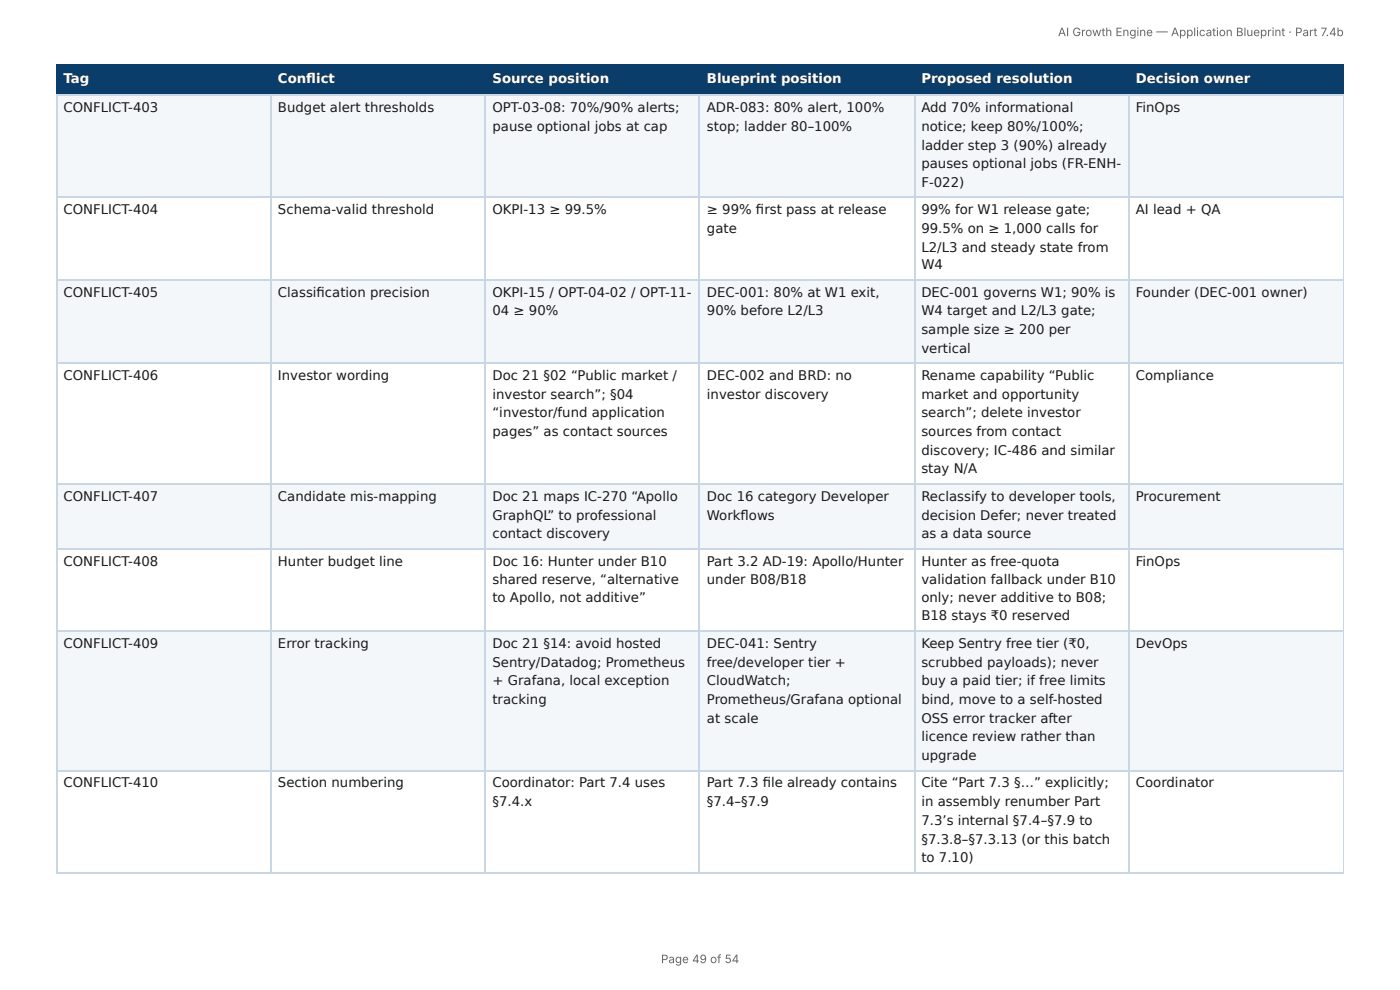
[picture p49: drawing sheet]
<svg xmlns="http://www.w3.org/2000/svg" width="297mm" height="210mm" viewBox="0 0 297 210" stroke-linecap="round" stroke-linejoin="round" font-family="sans-serif">
<defs><g id="words">
<g font-size="2.8" fill="#fff">
<text x="13.5" y="17.7">Tag</text>
<text x="59" y="17.7">Confl ict</text>
<text x="104.6" y="17.7">Source position</text>
<text x="150.1" y="17.7">Blueprint position</text>
<text x="195.7" y="17.7">Proposed resolution</text>
<text x="241.2" y="17.7">Decision owner</text>
</g>
<g font-size="2.8" fill="#1a1a1a">
<text x="13.5" y="23.8">CONFLICT-403</text>
<text x="59" y="23.8">Budget alert thresholds</text>
<text x="104.6" y="23.8">OPT-03-08: 70%/90% alerts;</text>
<text x="150.1" y="23.8">ADR-083: 80% alert, 100%</text>
<text x="195.7" y="23.8">Add 70% informational</text>
<text x="241.2" y="23.8">FinOps</text>
<text x="104.6" y="27.8">pause optional jobs at cap</text>
<text x="150.1" y="27.8">stop; ladder 80–100%</text>
<text x="195.7" y="27.8">notice; keep 80%/100%;</text>
<text x="195.7" y="31.8">ladder step 3 (90%) already</text>
<text x="195.7" y="35.7">pauses optional jobs (FR-ENH-</text>
<text x="195.7" y="39.7">F-022)</text>
<text x="13.5" y="45.5">CONFLICT-404</text>
<text x="59" y="45.5">Schema-valid threshold</text>
<text x="104.6" y="45.5">OKPI-13 ≥ 99.5%</text>
<text x="150.1" y="45.5">≥ 99% fi rst pass at release</text>
<text x="195.7" y="45.5">99% for W1 release gate;</text>
<text x="241.2" y="45.5">AI lead + QA</text>
<text x="150.1" y="49.5">gate</text>
<text x="195.7" y="49.5">99.5% on ≥ 1,000 calls for</text>
<text x="195.7" y="53.4">L2/L3 and steady state from</text>
<text x="195.7" y="57.2">W4</text>
<text x="13.5" y="63">CONFLICT-405</text>
<text x="59" y="63">Classifi cation precision</text>
<text x="104.6" y="63">OKPI-15 / OPT-04-02 / OPT-11-</text>
<text x="150.1" y="63">DEC-001: 80% at W1 exit,</text>
<text x="195.7" y="63">DEC-001 governs W1; 90% is</text>
<text x="241.2" y="63">Founder (DEC-001 owner)</text>
<text x="104.6" y="66.9">04 ≥ 90%</text>
<text x="150.1" y="66.9">90% before L2/L3</text>
<text x="195.7" y="66.9">W4 target and L2/L3 gate;</text>
<text x="195.7" y="70.9">sample size ≥ 200 per</text>
<text x="195.7" y="74.9">vertical</text>
<text x="13.5" y="80.7">CONFLICT-406</text>
<text x="59" y="80.7">Investor wording</text>
<text x="104.6" y="80.7">Doc 21 §02 “Public market /</text>
<text x="150.1" y="80.7">DEC-002 and BRD: no</text>
<text x="195.7" y="80.7">Rename capability “Public</text>
<text x="241.2" y="80.7">Compliance</text>
<text x="104.6" y="84.7">investor search”; §04</text>
<text x="104.6" y="88.6">“investor/fund application</text>
<text x="150.1" y="84.7">investor discovery</text>
<text x="195.7" y="84.7">market and opportunity</text>
<text x="195.7" y="88.6">search”; delete investor</text>
<text x="104.6" y="92.6">pages” as contact sources</text>
<text x="195.7" y="92.6">sources from contact</text>
<text x="195.7" y="96.6">discovery; IC-486 and similar</text>
<text x="195.7" y="100.5">stay N/A</text>
<text x="13.5" y="106.4">CONFLICT-407</text>
<text x="59" y="106.4">Candidate mis-mapping</text>
<text x="104.6" y="106.4">Doc 21 maps IC-270 “Apollo</text>
<text x="150.1" y="106.4">Doc 16 category Developer</text>
<text x="195.7" y="106.4">Reclassify to developer tools,</text>
<text x="241.2" y="106.4">Procurement</text>
<text x="104.6" y="110.3">GraphQL” to professional</text>
<text x="150.1" y="110.3">Workfl ows</text>
<text x="195.7" y="110.3">decision Defer; never treated</text>
<text x="104.6" y="114.3">contact discovery</text>
<text x="195.7" y="114.3">as a data source</text>
<text x="13.5" y="120.1">CONFLICT-408</text>
<text x="59" y="120.1">Hunter budget line</text>
<text x="104.6" y="120.1">Doc 16: Hunter under B10</text>
<text x="104.6" y="124.1">shared reserve, “alternative</text>
<text x="150.1" y="120.1">Part 3.2 AD-19: Apollo/Hunter</text>
<text x="150.1" y="124.1">under B08/B18</text>
<text x="195.7" y="120.1">Hunter as free-quota</text>
<text x="195.7" y="124.1">validation fallback under B10</text>
<text x="241.2" y="120.1">FinOps</text>
<text x="104.6" y="127.8">to Apollo, not additive”</text>
<text x="195.7" y="127.8">only; never additive to B08;</text>
<text x="195.7" y="131.8">B18 stays ₹0 reserved</text>
<text x="13.5" y="137.6">CONFLICT-409</text>
<text x="59" y="137.6">Error tracking</text>
<text x="104.6" y="137.6">Doc 21 §14: avoid hosted</text>
<text x="150.1" y="137.6">DEC-041: Sentry</text>
<text x="195.7" y="137.6">Keep Sentry free tier (₹0,</text>
<text x="241.2" y="137.6">DevOps</text>
<text x="104.6" y="141.6">Sentry/Datadog; Prometheus</text>
<text x="150.1" y="141.6">free/developer tier +</text>
<text x="195.7" y="141.6">scrubbed payloads); never</text>
<text x="104.6" y="145.5">+ Grafana, local exception</text>
<text x="104.6" y="149.5">tracking</text>
<text x="150.1" y="145.5">CloudWatch;</text>
<text x="150.1" y="149.5">Prometheus/Grafana optional</text>
<text x="195.7" y="145.5">buy a paid tier; if free limits</text>
<text x="195.7" y="149.5">bind, move to a self-hosted</text>
<text x="150.1" y="153.5">at scale</text>
<text x="195.7" y="153.5">OSS error tracker after</text>
<text x="195.7" y="157.4">licence review rather than</text>
<text x="195.7" y="161.4">upgrade</text>
<text x="13.5" y="167.2">CONFLICT-410</text>
<text x="59" y="167.2">Section numbering</text>
<text x="104.6" y="167.2">Coordinator: Part 7.4 uses</text>
<text x="150.1" y="167.2">Part 7.3 fi le already contains</text>
<text x="195.7" y="167.2">Cite “Part 7.3 §…” explicitly;</text>
<text x="241.2" y="167.2">Coordinator</text>
<text x="104.6" y="171.2">§7.4.x</text>
<text x="150.1" y="171.2">§7.4–§7.9</text>
<text x="195.7" y="171.2">in assembly renumber Part</text>
<text x="195.7" y="175.2">7.3’s internal §7.4–§7.9 to</text>
<text x="195.7" y="179.1">§7.3.8–§7.3.13 (or this batch</text>
<text x="195.7" y="183.1">to 7.10)</text>
</g>
<g font-size="2.5" fill="#666">
<text x="224.7" y="7.7">AI Growth Engine — Application Blueprint · Part 7.4b</text>
<text x="140.4" y="204.5">Page 49 of 54</text>
</g>
</g></defs>
<g fill="#0b3d6b">
<path d="M12.2 14h45.5v6.1h-45.5z"/>
<path d="M57.7 14h45.5v6.1h-45.5z"/>
<path d="M103.2 14h45.5v6.1h-45.5z"/>
<path d="M148.7 14h45.5v6.1h-45.5z"/>
<path d="M194.2 14h45.5v6.1h-45.5z"/>
<path d="M239.7 14h45.7v6.1h-45.7z"/>
</g>
<g fill="#f4f7fa">
<path d="M12.2 20.1h45.5v21.7h-45.5z"/>
<path d="M57.7 20.1h45.5v21.7h-45.5z"/>
<path d="M103.2 20.1h45.5v21.7h-45.5z"/>
<path d="M148.7 20.1h45.5v21.7h-45.5z"/>
<path d="M194.2 20.1h45.5v21.7h-45.5z"/>
<path d="M239.7 20.1h45.7v21.7h-45.7z"/>
<path d="M12.2 59.5h45.5v17.8h-45.5z"/>
<path d="M57.7 59.5h45.5v17.8h-45.5z"/>
<path d="M103.2 59.5h45.5v17.8h-45.5z"/>
<path d="M148.7 59.5h45.5v17.8h-45.5z"/>
<path d="M194.2 59.5h45.5v17.8h-45.5z"/>
<path d="M239.7 59.5h45.7v17.8h-45.7z"/>
<path d="M12.2 102.7h45.5v13.7h-45.5z"/>
<path d="M57.7 102.7h45.5v13.7h-45.5z"/>
<path d="M103.2 102.7h45.5v13.7h-45.5z"/>
<path d="M148.7 102.7h45.5v13.7h-45.5z"/>
<path d="M194.2 102.7h45.5v13.7h-45.5z"/>
<path d="M239.7 102.7h45.7v13.7h-45.7z"/>
<path d="M12.2 134.1h45.5v29.4h-45.5z"/>
<path d="M57.7 134.1h45.5v29.4h-45.5z"/>
<path d="M103.2 134.1h45.5v29.4h-45.5z"/>
<path d="M148.7 134.1h45.5v29.4h-45.5z"/>
<path d="M194.2 134.1h45.5v29.4h-45.5z"/>
<path d="M239.7 134.1h45.7v29.4h-45.7z"/>
</g>
<path d="M11.9 13.9h273.5M12 13.8v6.6M57.5 13.8v6.6M103.1 13.8v6.6M148.6 13.8v6.6M194.3 13.8v6.6M239.8 13.8v6.6M11.9 20.2h273.5" fill="none" stroke="#0b3d6b" stroke-width=".26"/>
<path d="M285.3 13.8v6.6" fill="none" stroke="#0b3d6b" stroke-width=".21"/>
<g fill="none" stroke="#c9d6e3" stroke-width=".26">
<path d="M11.9 20.2h273.5M12 20.4v164.8M57.5 20.4v164.8M103.1 20.4v164.8M148.6 20.4v164.8M194.3 20.4v164.8M239.8 20.4v164.8M11.9 41.9h273.5M11.9 59.4h273.5M11.9 77.1h273.5M11.9 102.8h273.5M11.9 116.5h273.5"/>
<path d="M11.9 134h273.5M11.9 163.6h273.5M11.9 185.3h273.5"/>
</g>
<path d="M285.3 20.4v164.8" fill="none" stroke="#c9d6e3" stroke-width=".21"/>
<use href="#words"/>
</svg>
